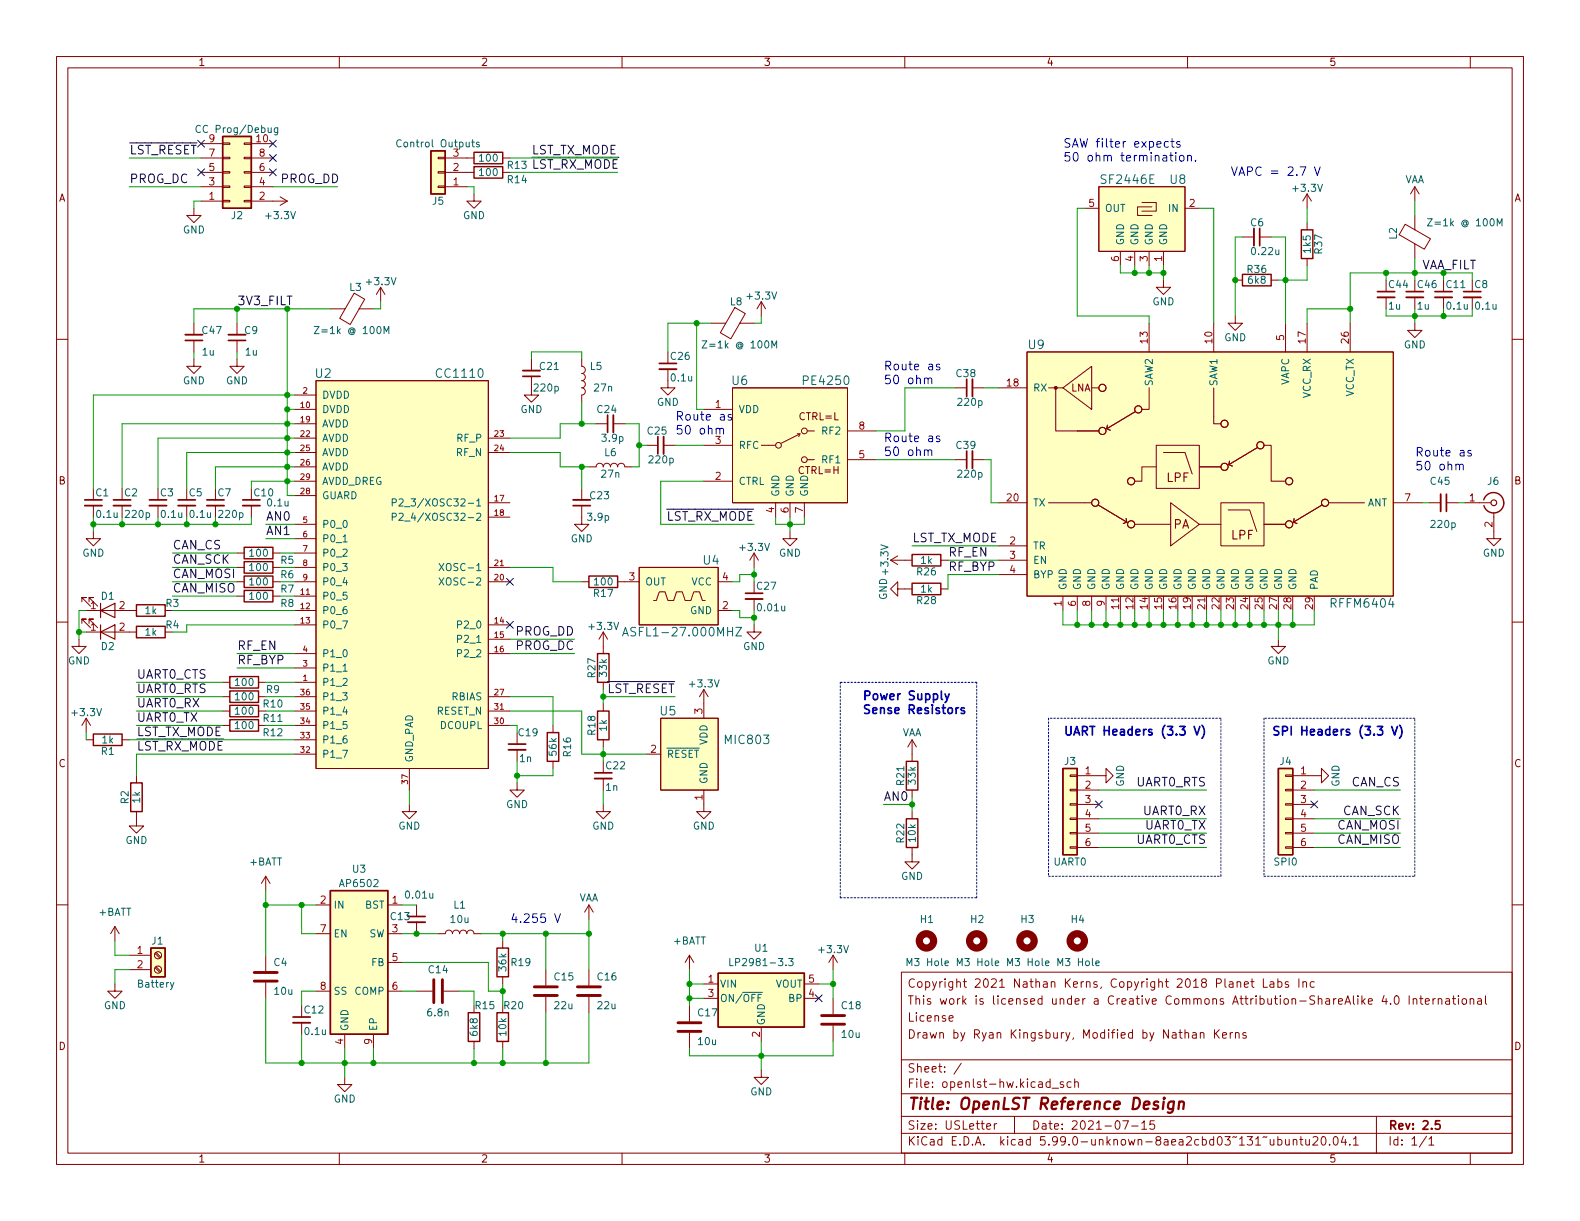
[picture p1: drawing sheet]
<svg xmlns="http://www.w3.org/2000/svg" width="279mm" height="216mm" viewBox="0 0 279 216" stroke-linecap="round" stroke-linejoin="round" font-family="sans-serif">
<defs><g id="words">
<text font-size="2.8" fill="#840000" x="160.4" y="196.2">Title: OpenLST Reference Design</text>
<g font-size="2.1" fill="#0f0f0f">
<text x="22.9" y="27.3">~{LST_RESET}</text>
<text x="94" y="29.8">~{LST_RX_MODE}</text>
<text x="94" y="27.3">LST_TX_MODE</text>
<text x="22.9" y="32.4">PROG_DC</text>
<text x="49.5" y="32.4">PROG_DD</text>
<text x="251.5" y="47.6">VAA_FILT</text>
<text x="41.9" y="54">3V3_FILT</text>
<text x="47" y="94.6">AN1</text>
<text x="47" y="92.1">AN0</text>
<text x="116" y="92.1">~{LST_RX_MODE}</text>
<text x="161.3" y="95.9">LST_TX_MODE</text>
<text x="30.5" y="99.7">CAN_SCK</text>
<text x="30.5" y="97.1">CAN_CS</text>
<text x="167.6" y="101">RF_BYP</text>
<text x="167.6" y="98.4">RF_EN</text>
<text x="30.5" y="102.2">CAN_MOSI</text>
<text x="30.5" y="104.8">CAN_MISO</text>
<text x="91.1" y="112.4">PROG_DD</text>
<text x="41.9" y="117.5">RF_BYP</text>
<text x="41.9" y="114.9">RF_EN</text>
<text x="91.1" y="114.9">PROG_DC</text>
<text x="24.1" y="122.5">UART0_RTS</text>
<text x="24.1" y="120">UART0_CTS</text>
<text x="24.1" y="125.1">UART0_RX</text>
<text x="24.1" y="130.2">LST_TX_MODE</text>
<text x="24.1" y="127.6">UART0_TX</text>
<text x="24.1" y="132.7">~{LST_RX_MODE}</text>
<text x="156.2" y="141.6">AN0</text>
<text x="200.9" y="139.1">UART0_RTS</text>
<text x="238.9" y="139.1">CAN_CS</text>
<text x="200.9" y="149.2">UART0_CTS</text>
<text x="202.2" y="144.1">UART0_RX</text>
<text x="202.4" y="146.7">UART0_TX</text>
<text x="236.4" y="149.2">CAN_MISO</text>
<text x="236.4" y="146.7">CAN_MOSI</text>
<text x="237.4" y="144.1">CAN_SCK</text>
</g>
<g font-size="2.1" fill="#0000c2">
<text x="188" y="26.1">SAW filter expects</text>
<text x="188" y="28.6">50 ohm termination.</text>
<text x="220.4" y="31.1">VAPC = 2.7 V</text>
<text x="156.2" y="65.5">Route as</text>
<text x="156.2" y="67.9">50 ohm</text>
<text x="119.4" y="76.8">50 ohm</text>
<text x="156.2" y="78.2">Route as</text>
<text x="156.2" y="80.6">50 ohm</text>
<text x="250.2" y="80.7">Route as</text>
<text x="250.2" y="83.2">50 ohm</text>
<text x="152.4" y="123.8">Power Supply</text>
<text x="152.4" y="126.2">Sense Resistors</text>
<text x="188" y="130">UART Headers (3.3 V)</text>
<text x="224.8" y="130">SPI Headers (3.3 V)</text>
<text x="90.2" y="163.2">4.255 V</text>
</g>
<g font-size="2.1" fill="#006464">
<text x="195" y="32.5">SF2446E</text>
<text x="206.9" y="32.5">U8</text>
<text x="181.9" y="61.7">U9</text>
<text x="55.8" y="66.8">U2</text>
<text x="77.4" y="66.8">CC1110</text>
<text x="129.5" y="68.1">U6</text>
<text x="142.3" y="68.1">PE4250</text>
<text x="124.4" y="99.8">U4</text>
<text x="235.6" y="107.4">RFFM6404</text>
<text x="111.4" y="112.5">ASFL1-27.000MHZ</text>
<text x="116.8" y="126.5">U5</text>
<text x="128.4" y="131.6">MIC803</text>
</g>
<g font-size="2.1" fill="#009600">
<text x="119.4" y="74.4">Route as</text>
<text x="105.5" y="122.5">~{LST_RESET}</text>
</g>
<g font-size="2.1" fill="#840000">
<text x="206.3" y="85.2">LPF</text>
<text x="207.4" y="93.5">PA</text>
<text x="217.7" y="95.4">LPF</text>
<text x="160.4" y="177.6">This work is licensed under a Creative Commons Attribution-ShareAlike 4.0 International</text>
<text x="160.4" y="174.6">Copyright 2021 Nathan Kerns, Copyright 2018 Planet Labs Inc</text>
<text x="160.4" y="183.6">Drawn by Ryan Kingsbury, Modified by Nathan Kerns</text>
<text x="160.4" y="180.6">License</text>
<text x="160.4" y="189.7">Sheet: /</text>
<text x="160.4" y="192.4">File: openlst-hw.kicad_sch</text>
<text x="160.4" y="202.5">KiCad E.D.A. kicad 5.99.0-unknown-8aea2cbd03~131~ubuntu20.04.1</text>
<text x="160.4" y="199.7">Size: USLetter</text>
<text x="182.4" y="199.7">Date: 2021-07-15</text>
<text x="245.4" y="199.7">Rev: 2.5</text>
<text x="245.4" y="202.5">Id: 1/1</text>
</g>
<g font-size="1.8" fill="#840000">
<text x="35" y="11.6">1</text>
<text x="85" y="11.6">2</text>
<text x="135" y="11.6">3</text>
<text x="185" y="11.6">4</text>
<text x="235" y="11.6">5</text>
<text x="10.3" y="35.6">A</text>
<text x="267.7" y="35.6">A</text>
<text x="189.3" y="69.2">LNA</text>
<text x="141.4" y="74.3">CTRL=L</text>
<text x="141.3" y="83.8">CTRL=H</text>
<text x="10.3" y="85.7">B</text>
<text x="267.7" y="85.7">B</text>
<text x="10.3" y="135.6">C</text>
<text x="267.7" y="135.6">C</text>
<text x="10.3" y="185.7">D</text>
<text x="267.7" y="185.7">D</text>
<text x="35" y="205.6">1</text>
<text x="85" y="205.6">2</text>
<text x="135" y="205.6">3</text>
<text x="185" y="205.6">4</text>
<text x="235" y="205.6">5</text>
</g>
<g font-size="1.8" fill="#006464">
<text x="35.4" y="23.5">CC Prog/Debug</text>
<text x="70.7" y="26">Control Outputs</text>
<text x="84.9" y="28.6">100</text>
<text x="89.8" y="29.8">R13</text>
<text x="84.9" y="31.1">100</text>
<text x="89.8" y="32.4">R14</text>
<text x="228.8" y="33.9">+3.3V</text>
<text x="248.3" y="32.4">VAA</text>
<text x="32.3" y="41.3">GND</text>
<text x="40.9" y="38.7">J2</text>
<text x="47.2" y="38.7">+3.3V</text>
<text x="76.5" y="36.2">J5</text>
<text x="81.9" y="38.7">GND</text>
<text x="195.3" y="37.5">OUT</text>
<text x="206.8" y="37.5">IN</text>
<text x="221.2" y="40">C6</text>
<text x="253.5" y="40">Z=1k @ 100M</text>
<text x="198.8" y="43.4" transform="rotate(-90 198.8 43.4)">GND</text>
<text x="201.3" y="43.4" transform="rotate(-90 201.3 43.4)">GND</text>
<text x="203.8" y="43.4" transform="rotate(-90 203.8 43.4)">GND</text>
<text x="206.4" y="43.4" transform="rotate(-90 206.4 43.4)">GND</text>
<text x="221.5" y="45.1">0.22u</text>
<text x="231.8" y="44.7" transform="rotate(-90 231.8 44.7)">1k5</text>
<text x="233.8" y="44.8" transform="rotate(-90 233.8 44.8)">R37</text>
<text x="247" y="42.3" transform="rotate(-90 247 42.3)">L2</text>
<text x="61.8" y="51.4">L3</text>
<text x="65" y="50.4">+3.3V</text>
<text x="129.1" y="54">L8</text>
<text x="132.3" y="53">+3.3V</text>
<text x="203.8" y="54">GND</text>
<text x="220.6" y="48.3">R36</text>
<text x="220.8" y="50.2">6k8</text>
<text x="245.7" y="50.9">C44</text>
<text x="250.7" y="50.9">C46</text>
<text x="255.8" y="50.9">C11</text>
<text x="260.8" y="50.9">C8</text>
<text x="35.8" y="59.1">C47</text>
<text x="43.3" y="59.1">C9</text>
<text x="56.6" y="59.1">Z=1k @ 100M</text>
<text x="245.6" y="54.7">1u</text>
<text x="250.7" y="54.7">1u</text>
<text x="255.9" y="54.7">0.1u</text>
<text x="261" y="54.7">0.1u</text>
<text x="35.8" y="62.9">1u</text>
<text x="43.4" y="62.9">1u</text>
<text x="95.5" y="65.4">C21</text>
<text x="104.4" y="65.4">L5</text>
<text x="118.7" y="63.6">C26</text>
<text x="125.2" y="61.6">Z=1k @ 100M</text>
<text x="216.5" y="60.3">GND</text>
<text x="248.2" y="61.6">GND</text>
<text x="32.3" y="67.9">GND</text>
<text x="39.9" y="67.9">GND</text>
<text x="56.9" y="70.5">DVDD</text>
<text x="94.6" y="69.2">220p</text>
<text x="105.2" y="69.2">27n</text>
<text x="116.1" y="71.8">GND</text>
<text x="118.8" y="67.4">0.1u</text>
<text x="169.2" y="66.7">C38</text>
<text x="169.5" y="71.8">220p</text>
<text x="182.6" y="69.2">RX</text>
<text x="203.8" y="68.4" transform="rotate(-90 203.8 68.4)">SAW2</text>
<text x="215.3" y="68.4" transform="rotate(-90 215.3 68.4)">SAW1</text>
<text x="228" y="68.2" transform="rotate(-90 228 68.2)">VAPC</text>
<text x="231.8" y="70.4" transform="rotate(-90 231.8 70.4)">VCC_RX</text>
<text x="239.4" y="70.2" transform="rotate(-90 239.4 70.2)">VCC_TX</text>
<text x="56.9" y="73">DVDD</text>
<text x="56.9" y="75.6">AVDD</text>
<text x="92" y="73">GND</text>
<text x="105.7" y="73">C24</text>
<text x="114.6" y="76.8">C25</text>
<text x="130.6" y="73">VDD</text>
<text x="145.5" y="76.8">RF2</text>
<text x="56.9" y="78.1">AVDD</text>
<text x="56.9" y="80.6">AVDD</text>
<text x="56.9" y="83.2">AVDD</text>
<text x="80.7" y="80.6">RF_N</text>
<text x="80.8" y="78.1">RF_P</text>
<text x="106.6" y="78.1">3.9p</text>
<text x="106.9" y="80.6">L6</text>
<text x="114.9" y="81.9">220p</text>
<text x="130.6" y="79.4">RFC</text>
<text x="145.5" y="81.9">RF1</text>
<text x="169.2" y="79.4">C39</text>
<text x="17" y="87.8">C1</text>
<text x="22" y="87.8">C2</text>
<text x="28.4" y="87.8">C3</text>
<text x="33.5" y="87.8">C5</text>
<text x="38.5" y="87.8">C7</text>
<text x="45" y="87.8">C10</text>
<text x="47.4" y="89.5">0.1u</text>
<text x="56.9" y="88.3">GUARD</text>
<text x="56.9" y="85.7">AVDD_DREG</text>
<text x="72.2" y="89.5">P2_3/XOSC32-1</text>
<text x="104.4" y="88.3">C23</text>
<text x="106.4" y="84.5">27n</text>
<text x="130.6" y="85.7">CTRL</text>
<text x="137.8" y="87.9" transform="rotate(-90 137.8 87.9)">GND</text>
<text x="140.3" y="87.9" transform="rotate(-90 140.3 87.9)">GND</text>
<text x="142.9" y="87.9" transform="rotate(-90 142.9 87.9)">GND</text>
<text x="169.5" y="84.5">220p</text>
<text x="182.6" y="89.5">TX</text>
<text x="241.7" y="89.5">ANT</text>
<text x="253" y="85.7">C45</text>
<text x="263.1" y="85.7">J6</text>
<text x="17.2" y="91.6">0.1u</text>
<text x="22.3" y="91.6">220p</text>
<text x="28.6" y="91.6">0.1u</text>
<text x="33.7" y="91.6">0.1u</text>
<text x="38.8" y="91.6">220p</text>
<text x="56.9" y="93.3">P0_0</text>
<text x="56.9" y="95.9">P0_1</text>
<text x="72.2" y="92.1">P2_4/XOSC32-2</text>
<text x="100.9" y="95.9">GND</text>
<text x="104" y="92.1">3.9p</text>
<text x="253.2" y="93.3">220p</text>
<text x="14.5" y="98.4">GND</text>
<text x="44.2" y="98.4">100</text>
<text x="44.2" y="101">100</text>
<text x="56.9" y="98.4">P0_2</text>
<text x="56.9" y="101">P0_3</text>
<text x="78.8" y="101">XOSC-1</text>
<text x="131" y="97.4">+3.3V</text>
<text x="137.7" y="98.4">GND</text>
<text x="162.2" y="101.7">R26</text>
<text x="162.8" y="99.7">1k</text>
<text x="182.6" y="97.2">TR</text>
<text x="182.6" y="99.7">EN</text>
<text x="262.2" y="98.4">GND</text>
<text x="17.9" y="106">D1</text>
<text x="29.3" y="107.3">R3</text>
<text x="44.2" y="103.5">100</text>
<text x="44.2" y="106">100</text>
<text x="49.7" y="104.8">R7</text>
<text x="49.7" y="107.3">R8</text>
<text x="56.9" y="106">P0_5</text>
<text x="56.9" y="103.5">P0_4</text>
<text x="78.8" y="103.5">XOSC-2</text>
<text x="105.1" y="105.5">R17</text>
<text x="105.2" y="103.5">100</text>
<text x="114" y="103.5">OUT</text>
<text x="122.3" y="103.5">VCC</text>
<text x="133.9" y="104.3">C27</text>
<text x="156.8" y="106.1" transform="rotate(-90 156.8 106.1)">GND +3.3V</text>
<text x="162.2" y="106.8">R28</text>
<text x="162.8" y="104.8">1k</text>
<text x="182.6" y="102.2">BYP</text>
<text x="188.6" y="104.4" transform="rotate(-90 188.6 104.4)">GND</text>
<text x="191.1" y="104.4" transform="rotate(-90 191.1 104.4)">GND</text>
<text x="193.7" y="104.4" transform="rotate(-90 193.7 104.4)">GND</text>
<text x="196.2" y="104.4" transform="rotate(-90 196.2 104.4)">GND</text>
<text x="198.8" y="104.4" transform="rotate(-90 198.8 104.4)">GND</text>
<text x="201.3" y="104.4" transform="rotate(-90 201.3 104.4)">GND</text>
<text x="203.8" y="104.4" transform="rotate(-90 203.8 104.4)">GND</text>
<text x="206.4" y="104.4" transform="rotate(-90 206.4 104.4)">GND</text>
<text x="208.9" y="104.4" transform="rotate(-90 208.9 104.4)">GND</text>
<text x="211.5" y="104.4" transform="rotate(-90 211.5 104.4)">GND</text>
<text x="214" y="104.4" transform="rotate(-90 214 104.4)">GND</text>
<text x="216.5" y="104.4" transform="rotate(-90 216.5 104.4)">GND</text>
<text x="219.1" y="104.4" transform="rotate(-90 219.1 104.4)">GND</text>
<text x="221.6" y="104.4" transform="rotate(-90 221.6 104.4)">GND</text>
<text x="224.2" y="104.4" transform="rotate(-90 224.2 104.4)">GND</text>
<text x="226.7" y="104.4" transform="rotate(-90 226.7 104.4)">GND</text>
<text x="229.2" y="104.4" transform="rotate(-90 229.2 104.4)">GND</text>
<text x="233" y="104.4" transform="rotate(-90 233 104.4)">PAD</text>
<text x="25.7" y="108.6">1k</text>
<text x="25.7" y="112.4">1k</text>
<text x="29.3" y="111.1">R4</text>
<text x="56.9" y="108.6">P0_6</text>
<text x="56.9" y="111.1">P0_7</text>
<text x="81.2" y="111.1">P2_0</text>
<text x="81.2" y="113.7">P2_1</text>
<text x="104.3" y="111.4">+3.3V</text>
<text x="122.1" y="108.6">GND</text>
<text x="134.1" y="108.1">0.01u</text>
<text x="12" y="117.5">GND</text>
<text x="17.9" y="114.9">D2</text>
<text x="56.9" y="118.7">P1_1</text>
<text x="56.9" y="116.2">P1_0</text>
<text x="81.2" y="116.2">P2_2</text>
<text x="105.3" y="119.7" transform="rotate(-90 105.3 119.7)">R27</text>
<text x="107.3" y="119.6" transform="rotate(-90 107.3 119.6)">33k</text>
<text x="131.4" y="114.9">GND</text>
<text x="224.1" y="117.5">GND</text>
<text x="41.7" y="123.8">100</text>
<text x="41.7" y="121.3">100</text>
<text x="46.6" y="125.1">R10</text>
<text x="47.1" y="122.6">R9</text>
<text x="56.9" y="121.3">P1_2</text>
<text x="56.9" y="123.8">P1_3</text>
<text x="79.8" y="123.8">RBIAS</text>
<text x="122.1" y="121.5">+3.3V</text>
<text x="12.9" y="126.6">+3.3V</text>
<text x="18.1" y="131.4">1k</text>
<text x="41.7" y="126.4">100</text>
<text x="41.7" y="128.9">100</text>
<text x="46.6" y="127.6">R11</text>
<text x="46.6" y="130.2">R12</text>
<text x="56.9" y="131.4">P1_6</text>
<text x="56.9" y="128.9">P1_5</text>
<text x="56.9" y="126.4">P1_4</text>
<text x="77.2" y="126.4">RESET_N</text>
<text x="77.9" y="128.9">DCOUPL</text>
<text x="105.3" y="129.9" transform="rotate(-90 105.3 129.9)">R18</text>
<text x="107.3" y="129.3" transform="rotate(-90 107.3 129.3)">1k</text>
<text x="125.1" y="131.7" transform="rotate(-90 125.1 131.7)">VDD</text>
<text x="159.4" y="130.2">VAA</text>
<text x="17.9" y="133.5">R1</text>
<text x="56.9" y="134">P1_7</text>
<text x="73" y="134.9" transform="rotate(-90 73 134.9)">GND_PAD</text>
<text x="91.9" y="134.7">1n</text>
<text x="98.4" y="133.6" transform="rotate(-90 98.4 133.6)">56k</text>
<text x="101" y="133.7" transform="rotate(-90 101 133.7)">R16</text>
<text x="107.2" y="136">C22</text>
<text x="117.9" y="134">~{RESET}</text>
<text x="188.2" y="135.3">J3</text>
<text x="226.3" y="135.3">J4</text>
<text x="22.7" y="142.1" transform="rotate(-90 22.7 142.1)">R2</text>
<text x="24.8" y="142" transform="rotate(-90 24.8 142)">1k</text>
<text x="89.5" y="142.9">GND</text>
<text x="107.2" y="139.8">1n</text>
<text x="125.1" y="138.7" transform="rotate(-90 125.1 138.7)">GND</text>
<text x="159.9" y="138.8" transform="rotate(-90 159.9 138.8)">R21</text>
<text x="161.9" y="138.6" transform="rotate(-90 161.9 138.6)">33k</text>
<text x="198.8" y="139.1" transform="rotate(-90 198.8 139.1)">GND</text>
<text x="236.9" y="139.1" transform="rotate(-90 236.9 139.1)">GND</text>
<text x="22.2" y="149.2">GND</text>
<text x="70.4" y="146.7">GND</text>
<text x="104.7" y="146.7">GND</text>
<text x="122.5" y="146.7">GND</text>
<text x="159.9" y="148.9" transform="rotate(-90 159.9 148.9)">R22</text>
<text x="161.9" y="148.8" transform="rotate(-90 161.9 148.8)">10k</text>
<text x="44.1" y="153">+BATT</text>
<text x="62.4" y="154.3">U3</text>
<text x="159.3" y="155.6">GND</text>
<text x="186.3" y="153">UART0</text>
<text x="225.4" y="153">SPI0</text>
<text x="17.4" y="161.9">+BATT</text>
<text x="58.9" y="160.7">IN</text>
<text x="60.3" y="156.8">AP6502</text>
<text x="64.5" y="160.7">BST</text>
<text x="71.9" y="158.9">0.01u</text>
<text x="80.2" y="160.7">L1</text>
<text x="102.3" y="159.4">VAA</text>
<text x="26.9" y="167">J1</text>
<text x="58.9" y="165.7">EN</text>
<text x="65.2" y="165.7">SW</text>
<text x="69.1" y="162.7">C13</text>
<text x="79.8" y="163.2">10u</text>
<text x="119" y="167">+BATT</text>
<text x="162.8" y="163.2">H1</text>
<text x="171.7" y="163.2">H2</text>
<text x="180.6" y="163.2">H3</text>
<text x="189.4" y="163.2">H4</text>
<text x="48.4" y="170.8">C4</text>
<text x="65.7" y="170.8">FB</text>
<text x="75.8" y="172.1">C14</text>
<text x="89.5" y="171.7" transform="rotate(-90 89.5 171.7)">36k</text>
<text x="90.5" y="170.8">R19</text>
<text x="98.1" y="173.4">C15</text>
<text x="105.7" y="173.4">C16</text>
<text x="130" y="170.8">LP2981-3.3</text>
<text x="133.5" y="168.3">U1</text>
<text x="145" y="168.5">+3.3V</text>
<text x="160.6" y="170.8">M3 Hole</text>
<text x="169.5" y="170.8">M3 Hole</text>
<text x="178.4" y="170.8">M3 Hole</text>
<text x="187.3" y="170.8">M3 Hole</text>
<text x="18.4" y="178.4">GND</text>
<text x="24.5" y="174.6">Battery</text>
<text x="48.6" y="175.9">10u</text>
<text x="53.9" y="179.2">C12</text>
<text x="58.9" y="175.9">SS</text>
<text x="62.8" y="175.9">COMP</text>
<text x="75.7" y="179.7">6.8n</text>
<text x="84.1" y="178.4">R15</text>
<text x="89.2" y="178.4">R20</text>
<text x="98.1" y="178.4">22u</text>
<text x="105.7" y="178.4">22u</text>
<text x="123.5" y="179.7">C17</text>
<text x="127.3" y="174.6">VIN</text>
<text x="127.3" y="177.2">ON/~{OFF}</text>
<text x="137.1" y="174.6">VOUT</text>
<text x="139.5" y="177.2">BP</text>
<text x="148.9" y="178.4">C18</text>
<text x="54" y="183">0.1u</text>
<text x="61.6" y="182.4" transform="rotate(-90 61.6 182.4)">GND</text>
<text x="66.7" y="182.4" transform="rotate(-90 66.7 182.4)">EP</text>
<text x="84.5" y="183.1" transform="rotate(-90 84.5 183.1)">6k8</text>
<text x="89.5" y="183.1" transform="rotate(-90 89.5 183.1)">10k</text>
<text x="123.5" y="184.8">10u</text>
<text x="135.3" y="181.4" transform="rotate(-90 135.3 181.4)">GND</text>
<text x="148.9" y="183.5">10u</text>
<text x="59" y="194.9">GND</text>
<text x="132.7" y="193.7">GND</text>
</g>
<g font-size="1.8" fill="#a90000">
<text x="37" y="27.7">7</text>
<text x="37" y="25.1">9</text>
<text x="45.4" y="25.1">10</text>
<text x="45.9" y="27.7">8</text>
<text x="80.2" y="27.7">3</text>
<text x="37" y="35.3">1</text>
<text x="37" y="32.8">3</text>
<text x="37" y="30.2">5</text>
<text x="45.9" y="35.3">2</text>
<text x="45.9" y="32.8">4</text>
<text x="45.9" y="30.2">6</text>
<text x="80.2" y="32.8">1</text>
<text x="80.2" y="30.2">2</text>
<text x="192.5" y="36.6">5</text>
<text x="210.3" y="36.6">2</text>
<text x="197.9" y="46.2" transform="rotate(-90 197.9 46.2)">6</text>
<text x="200.4" y="46.2" transform="rotate(-90 200.4 46.2)">4</text>
<text x="202.9" y="46.2" transform="rotate(-90 202.9 46.2)">3</text>
<text x="205.5" y="46.2" transform="rotate(-90 205.5 46.2)">1</text>
<text x="202.9" y="60.7" transform="rotate(-90 202.9 60.7)">13</text>
<text x="214.4" y="60.7" transform="rotate(-90 214.4 60.7)">10</text>
<text x="227.1" y="60.2" transform="rotate(-90 227.1 60.2)">5</text>
<text x="230.9" y="60.7" transform="rotate(-90 230.9 60.7)">17</text>
<text x="238.5" y="60.7" transform="rotate(-90 238.5 60.7)">26</text>
<text x="178.1" y="68.3">18</text>
<text x="126.5" y="72.1">1</text>
<text x="151.9" y="75.9">8</text>
<text x="126.5" y="78.5">3</text>
<text x="151.9" y="81">5</text>
<text x="126.5" y="84.8">2</text>
<text x="178.1" y="88.6">20</text>
<text x="248.4" y="88.6">7</text>
<text x="259.9" y="88.6">1</text>
<text x="136.9" y="90.7" transform="rotate(-90 136.9 90.7)">4</text>
<text x="139.4" y="90.7" transform="rotate(-90 139.4 90.7)">6</text>
<text x="142" y="90.7" transform="rotate(-90 142 90.7)">7</text>
<text x="263.9" y="93.2" transform="rotate(-90 263.9 93.2)">2</text>
<text x="178.6" y="96.3">2</text>
<text x="178.6" y="98.8">3</text>
<text x="178.6" y="101.3">4</text>
<text x="16" y="107.7">1</text>
<text x="21.1" y="107.7">2</text>
<text x="111.3" y="102.6">3</text>
<text x="127.8" y="107.7">2</text>
<text x="127.8" y="102.6">4</text>
<text x="187.7" y="107.2" transform="rotate(-90 187.7 107.2)">1</text>
<text x="190.2" y="107.2" transform="rotate(-90 190.2 107.2)">6</text>
<text x="192.8" y="107.2" transform="rotate(-90 192.8 107.2)">8</text>
<text x="195.3" y="107.2" transform="rotate(-90 195.3 107.2)">9</text>
<text x="197.9" y="107.7" transform="rotate(-90 197.9 107.7)">11</text>
<text x="200.4" y="107.7" transform="rotate(-90 200.4 107.7)">12</text>
<text x="202.9" y="107.7" transform="rotate(-90 202.9 107.7)">14</text>
<text x="205.5" y="107.7" transform="rotate(-90 205.5 107.7)">15</text>
<text x="208" y="107.7" transform="rotate(-90 208 107.7)">16</text>
<text x="210.6" y="107.7" transform="rotate(-90 210.6 107.7)">19</text>
<text x="213.1" y="107.7" transform="rotate(-90 213.1 107.7)">21</text>
<text x="215.6" y="107.7" transform="rotate(-90 215.6 107.7)">22</text>
<text x="218.2" y="107.7" transform="rotate(-90 218.2 107.7)">23</text>
<text x="220.7" y="107.7" transform="rotate(-90 220.7 107.7)">24</text>
<text x="223.3" y="107.7" transform="rotate(-90 223.3 107.7)">25</text>
<text x="225.8" y="107.7" transform="rotate(-90 225.8 107.7)">27</text>
<text x="228.3" y="107.7" transform="rotate(-90 228.3 107.7)">28</text>
<text x="232.2" y="107.7" transform="rotate(-90 232.2 107.7)">29</text>
<text x="16" y="111.5">1</text>
<text x="21.1" y="111.5">2</text>
<text x="124.2" y="126.2" transform="rotate(-90 124.2 126.2)">3</text>
<text x="115.1" y="133.1">2</text>
<text x="191.9" y="136.9">1</text>
<text x="230" y="136.9">1</text>
<text x="124.2" y="141.5" transform="rotate(-90 124.2 141.5)">1</text>
<text x="191.9" y="139.4">2</text>
<text x="191.9" y="142">3</text>
<text x="230" y="139.4">2</text>
<text x="230" y="142">3</text>
<text x="191.9" y="144.5">4</text>
<text x="191.9" y="147.1">5</text>
<text x="191.9" y="149.6">6</text>
<text x="230" y="144.5">4</text>
<text x="230" y="147.1">5</text>
<text x="230" y="149.6">6</text>
<text x="56.7" y="159.8">2</text>
<text x="69.4" y="159.8">1</text>
<text x="56.7" y="164.8">7</text>
<text x="69.4" y="164.8">3</text>
<text x="24.3" y="168.7">1</text>
<text x="24.3" y="171.2">2</text>
<text x="69.4" y="169.9">5</text>
<text x="125.2" y="173.7">1</text>
<text x="143" y="173.7">5</text>
<text x="56.7" y="175">8</text>
<text x="69.4" y="175">6</text>
<text x="125.2" y="176.3">3</text>
<text x="143" y="176.3">4</text>
<text x="60.7" y="184.6" transform="rotate(-90 60.7 184.6)">4</text>
<text x="65.8" y="184.6" transform="rotate(-90 65.8 184.6)">9</text>
<text x="134.4" y="183.4" transform="rotate(-90 134.4 183.4)">2</text>
</g>
<g font-size="1.8" fill="#009600">
<text x="49.7" y="99.7">R5</text>
<text x="49.7" y="102.2">R6</text>
<text x="91.7" y="130.2">C19</text>
</g>
<g font-size="1.4" fill="#a90000">
<text x="53.6" y="69.6">2</text>
<text x="53.2" y="72.1">10</text>
<text x="53.2" y="74.7">19</text>
<text x="53.2" y="77.2">22</text>
<text x="87.5" y="77.2">23</text>
<text x="53.2" y="79.8">25</text>
<text x="53.2" y="82.3">26</text>
<text x="87.5" y="79.8">24</text>
<text x="53.2" y="87.4">28</text>
<text x="53.2" y="84.8">29</text>
<text x="87.5" y="88.6">17</text>
<text x="53.6" y="92.5">5</text>
<text x="53.6" y="95">6</text>
<text x="87.5" y="91.2">18</text>
<text x="53.6" y="97.5">7</text>
<text x="53.6" y="100.1">8</text>
<text x="87.5" y="100.1">21</text>
<text x="53.2" y="105.2">11</text>
<text x="53.2" y="107.7">12</text>
<text x="53.6" y="102.6">9</text>
<text x="87.5" y="102.6">20</text>
<text x="53.2" y="110.2">13</text>
<text x="87.5" y="110.2">14</text>
<text x="87.5" y="112.8">15</text>
<text x="53.6" y="117.9">3</text>
<text x="53.6" y="115.3">4</text>
<text x="87.5" y="115.3">16</text>
<text x="53.2" y="125.5">35</text>
<text x="53.2" y="122.9">36</text>
<text x="53.6" y="120.4">1</text>
<text x="87.5" y="122.9">27</text>
<text x="87.5" y="125.5">31</text>
<text x="53.2" y="130.6">33</text>
<text x="53.2" y="128">34</text>
<text x="87.5" y="128">30</text>
<text x="53.2" y="133.1">32</text>
<text x="72.1" y="138.6" transform="rotate(-90 72.1 138.6)">37</text>
</g>
</g></defs>
<g fill="none" stroke="#840000" stroke-width=".18">
<path d="M10 10h259.4v195.9h-259.4zM12 12h255.4v191.9h-255.4zM60 10v2M110 10v2M160 10v2M210 10v2M260 10v2M34.3 36.8v1.3h1.3l-1.3 1.3-1.3-1.3h1.3M35.6 35.6h3.8M35.6 25.4h3.8M35.6 33h3.8M35.6 30.5h3.8"/>
<path d="M35.6 27.9h3.8M39.4 25.3h1.2v.2h-1.2zM39.4 27.8h1.2v.3h-1.2zM39.4 30.4h1.2v.2h-1.2zM39.4 32.9h1.2v.2h-1.2zM39.4 35.4h1.2v.3h-1.2zM43.2 25.3h1.2v.2h-1.2zM43.2 27.8h1.2v.3h-1.2zM43.2 30.4h1.2v.2h-1.2zM43.2 32.9h1.2v.2h-1.2zM43.2 35.4h1.2v.3h-1.2zM44.4 35.6h6.4"/>
<path d="M44.4 25.4h3.9M44.4 33h3.9M44.4 30.5h3.9M44.4 27.9h3.9M49.5 34.8l1.3 .8M50.8 35.6l-1.3 .7M77.5 27.8h1.2v.3h-1.2zM77.5 30.4h1.2v.2h-1.2zM77.5 32.9h1.2v.2h-1.2zM78.7 33h3.8M78.7 30.5h5.1M78.7 27.9h5.1"/>
<path d="M83.8 34.3v1.3h1.3l-1.3 1.2-1.3-1.2h1.3M88.9 30.5h1.3M88.9 27.9h1.3M191.8 36.8h2.5M194.3 33h15.2v11.5h-15.2zM201.9 35.8h2.6v1.5h-2.6M203.7 36.6h-2.5v1.5h2.5M209.5 36.8h2.6M231.1 34.3v2.5M231.1 39.4v1.2M231.1 34.3l-.7 1.3M231.1 34.3l.8 1.3"/>
<path d="M248.5 39.6l4.5 2.6-1.1 1.9-4.5-2.6zM250.2 33v2.6M250.2 38.1v2.5M250.2 33l-.8 1.3M250.2 33l.8 1.3M10 60h2M34.3 57.2v2M41.9 57.2v2M58.4 54.6h2.6M62.6 51.8l1.9 1.1-2.6 4.5-1.8-1.1zM63.5 54.6h2.5M67.3 50.8l-.8 1.3"/>
<path d="M67.3 50.8v2.5M67.3 50.8l.8 1.3M125.7 57.2h2.6M129.9 54.4l1.9 1-2.6 4.5-1.8-1.1zM130.8 57.2h2.5M134.6 53.3l-.7 1.3M134.6 53.3v2.6M134.6 53.3l.8 1.3M198.1 44.5v2.5M200.7 44.5v2.5M203.2 44.5v2.5M203.2 57.2v5"/>
<path d="M205.7 49.5v1.3h1.3l-1.3 1.3-1.2-1.3h1.2M205.7 44.5v2.5M214.6 57.2v5M218.4 55.9v1.3h1.3l-1.3 1.2-1.2-1.2h1.2M218.4 49.5h1.3M219.7 41.9h2M222.8 41.9h2M224.8 49.5h1.3M227.3 57.2v5M231.1 45.7v1.3M231.1 57.2v5M238.8 57.2v5"/>
<path d="M245.1 49.5v2.1M245.1 52.6v2M250.2 57.2v1.2h1.3l-1.3 1.3-1.3-1.3h1.3M250.2 43.1v2.6M250.2 49.5v2.1M250.2 52.6v2M255.3 49.5v2.1M255.3 52.6v2M260.3 52.6v2M267.4 60h2M34.3 63.5v1.3h1.3l-1.3 1.2-1.3-1.2h1.3M34.3 60.2v2"/>
<path d="M41.9 63.5v1.3h1.3l-1.3 1.2-1.3-1.2h1.3M41.9 60.2v2M52.1 72.4h3.8M52.1 74.9h3.8M52.1 69.9h3.8M52.1 77.5h3.8M55.9 67.3h30.5v68.6h-30.5zM86.4 77.5h3.8M94 66.5v3.4h1.2l-1.2 1.2-1.3-1.2h1.3M94 63.5v2M102.9 63.5v1.3a.64 .64 0 0 1 .6 .6 .64 .64 0 0 1-.6 .6 .64 .64 0 0 1 .6 .7 .64 .64 0 0 1-.6 .6 .64 .64 0 0 1 .6 .6 .64 .64 0 0 1-.6 .7 .64 .64 0 0 1 .6 .6 .64 .64 0 0 1-.6 .7v1.2M105.4 74.9h2"/>
<path d="M108.5 74.9h2M114.3 78.7h2M117.3 78.7h2.1M118.1 65.3v3.3h1.3l-1.3 1.3-1.3-1.3h1.3M118.1 62.2v2.1M124.5 72.4h5M124.5 78.7h5M129.5 68.6h20.4v20.3h-20.4zM134.6 78.7h2.6M141 76.7h.4M141.2 77.2l.3-.5-3.3 1.7M142.7 76.2h1.3"/>
<path d="M149.9 76.2h5M168.9 68.6h2M172 68.6h2M176.5 68.6h5.1M181.6 62.2h64.8v43.2h-64.8zM185.4 68.6h2.6M186.7 68.6v7.6h7.6M188 68.6l5-3.8v7.6zM193 68.6h1.3M195.7 75.8l.6 .3M200.8 72.8l-5.1 3 .1-.6M203.2 68.6v3.8h-1.3"/>
<path d="M204.5 78.7h7.6v7.7h-7.6zM214.6 68.6v6.3h1.3M222.4 79.1l-5.1 3.1 .1-.7M223.5 78.7h1.3v6.4h2.5M16.5 94v1.3h1.3l-1.3 1.2-1.3-1.2h1.3M16.5 89.4v2M21.6 89.4v2M27.9 89.4v2M33 89.4v2M38.1 89.4v2M41.9 97.8h1.3M44.4 86.4v2"/>
<path d="M44.4 89.4v2M48.3 97.8h1.2M52.1 97.8h3.8M52.1 80h3.8M52.1 82.6h3.8M52.1 87.6h3.8M52.1 85.1h3.8M52.1 92.7h3.8M52.1 95.3h3.8M86.4 88.9h3.8M86.4 91.4h3.8M86.4 80h3.8"/>
<path d="M102.9 89.4v3.3h1.2l-1.2 1.3-1.3-1.3h1.3M102.9 86.4v2M104.1 82.6l1.3-.1a.64 .64 0 0 1 .6-.6 .64 .64 0 0 1 .7 .6 .64 .64 0 0 1 .6-.6 .64 .64 0 0 1 .6 .6 .64 .64 0 0 1 .7-.6 .64 .64 0 0 1 .6 .6 .64 .64 0 0 1 .7-.6 .64 .64 0 0 1 .6 .6l1.3 .1M124.5 85.1h5M133.3 97.8v2.5M133.3 97.8l-.7 1.3M133.3 97.8l.8 1.3M137.2 88.9v2.5M139.7 94v1.3h1.3l-1.3 1.2-1.3-1.2h1.3M139.7 88.9v2.5M142.2 88.9v2.5M142.7 81.3h1.3"/>
<path d="M149.9 81.3h5M157.5 99.1h3.8M157.5 99.1l1.2 .7M158.7 98.3l-1.2 .8M166.4 99.1h1.2M168.9 81.3h2M172 81.3h2M176.5 88.9h5.1M176.5 96.5h5.1M176.5 99.1h5.1M185.4 88.9h7.6M194.2 89.3l5.1 3-.2-.6"/>
<path d="M199.3 92.3l-.7 .3M200.7 92.7h6.3M204.5 82.6h-2.6v2.5h-1.2M205.7 80h3.8l1.3 3.8M207 88.9l5.1 3.8-5.1 3.8zM212.1 82.6h3.8M212.1 92.7h3.8M215.9 88.9h7.6v7.6h-7.6zM217.2 90.2h3.8l1.2 3.8M217.3 82.2l.6 .2M223.5 92.7h3.8M228.7 92.3l.7 .3"/>
<path d="M233.8 89.3l-5.1 3 .2-.6M234.9 88.9h6.4M246.4 88.9h5.1M252.7 88.9h2.1M255.8 88.9h2M259.1 88.9h4.6M264.2 90.7v4.6h1.2l-1.2 1.2-1.3-1.2h1.3M10 110h2M14 113v1.3h-1.3l1.3 1.3 1.2-1.3h-1.2M14.5 110.2v-.7h.7h-.7l1.5 1.5M14.5 106.4v-.7h.7h-.7l1.5 1.5M15.2 111.8h8.9"/>
<path d="M15.2 108h8.9M15.7 110.2v-.7h.8h-.8l1.6 1.5M15.7 106.4v-.7h.8h-.8l1.6 1.5M29.2 111.8h1.3M41.9 102.9h1.3M41.9 105.4h1.3M41.9 100.3h1.3M48.3 102.9h1.2M48.3 105.4h1.2M48.3 100.3h1.2M52.1 108h3.8M52.1 102.9h3.8"/>
<path d="M52.1 105.4h3.8M52.1 100.3h3.8M52.1 110.5h3.8M52.1 115.6h3.8M52.1 118.1h3.8M86.4 102.9h3.8M86.4 100.3h3.8M86.4 110.5h3.8M86.4 113h3.8M86.4 115.6h3.8M102.9 102.9h1.2M106.7 111.8v3.8"/>
<path d="M106.7 111.8l-.8 1.2M106.7 111.8l.7 1.2M109.2 102.9h3.8M113 100.3h14v10.2h-14zM115.6 106.2h.5l.5-1.6h1l.5 1.6h1l.5-1.6h1l.6 1.6h1l.5-1.6h1l.5 1.6h.5M127 108h2.5M127 102.9h2.5M133.3 110.5v1.3h1.3l-1.3 1.2-1.2-1.2h1.2M133.3 102.9v2M133.3 105.9v2.1M158.7 104.1v-1.2l-1.2 1.2 1.2 1.3v-1.3h2.6M166.4 104.1h1.2"/>
<path d="M176.5 101.6h5.1M188 105.4v2.6M190.5 105.4v2.6M193 105.4v2.6M195.6 105.4v2.6M198.1 105.4v2.6M213.4 105.4v2.6M226.1 113v1.3h1.2l-1.2 1.3-1.3-1.3h1.3M267.4 110h2M15.2 130.8h1.3M15.2 127l-.7 1.3M15.2 127v2.5"/>
<path d="M15.2 127l.8 1.3M21.6 130.8h1.3M24.1 137.2v1.2M39.4 125.7h1.2M39.4 128.3h1.2M39.4 123.2h1.2M39.4 120.7h1.2M45.7 125.7h1.3M45.7 128.3h1.3M45.7 123.2h1.3M45.7 120.7h1.3M52.1 130.8h3.8"/>
<path d="M52.1 125.7h3.8M52.1 128.3h3.8M52.1 123.2h3.8M52.1 133.4h3.8M52.1 120.7h3.8M72.4 135.9v3.8M86.4 125.7h3.8M86.4 128.3h3.8M86.4 123.2h3.8M91.4 138.4v1.3h1.3l-1.3 1.3-1.2-1.3h1.2M91.4 129.5v2.1M91.4 132.6v2"/>
<path d="M97.8 128.3v1.2M97.8 134.6v1.3M106.7 124.5v1.2M106.7 130.8v1.3M106.7 134.6v2.1M106.7 137.7v2M114.3 133.4h2.5M116.8 127h10.2v12.7h-10.2zM124.5 139.7v3.8h1.2l-1.2 1.3-1.3-1.3h1.3M124.5 121.9v5.1M124.5 121.9l-.8 1.3M124.5 121.9l.7 1.3"/>
<path d="M161.3 130.8v3.8M161.3 139.7v1.3M161.3 130.8l-.8 1.3M161.3 130.8l.8 1.3M189.2 139.6h1.3v.2h-1.3zM189.2 137h1.3v.3h-1.3zM190.5 137.2h5.1v-1.3l1.2 1.3-1.2 1.2v-1.2M190.5 139.7h3.8M227.3 139.6h1.3v.2h-1.3zM227.3 137h1.3v.3h-1.3zM228.6 137.2h5.1v-1.3l1.2 1.3-1.2 1.2v-1.2M228.6 139.7h3.8"/>
<path d="M10 160h2M24.1 143.5v2.6h-1.2l1.2 1.2 1.3-1.2h-1.3M47 154.9v2.6M47 154.9l-.8 1.3M47 154.9l.8 1.3M72.4 142.2v1.3h1.3l-1.3 1.3-1.3-1.3h1.3M106.7 142.2v1.3h1.2l-1.2 1.3-1.3-1.3h1.3M161.3 149.9v2.5h1.3l-1.3 1.3-1.3-1.3h1.3M161.3 143.5v1.3M189.2 149.7h1.3v.3h-1.3zM189.2 147.2h1.3v.2h-1.3zM189.2 144.7h1.3v.2h-1.3z"/>
<path d="M189.2 142.1h1.3v.3h-1.3zM190.5 142.2h3.8M190.5 144.8h3.8M190.5 147.3h3.8M190.5 149.9h3.8M227.3 149.7h1.3v.3h-1.3zM227.3 147.2h1.3v.2h-1.3zM227.3 144.7h1.3v.2h-1.3zM227.3 142.1h1.3v.3h-1.3zM228.6 142.2h3.8M228.6 144.8h3.8M228.6 147.3h3.8"/>
<path d="M228.6 149.9h3.8M267.4 160h2M20.3 174v1.3h1.3l-1.3 1.2-1.3-1.2h1.3M20.3 163.8l-.7 1.3M20.3 163.8v2.6M20.3 163.8l.8 1.3M22.9 168.9h3.8M22.9 171.5h3.8M27.4 171.1l.9 .9M27.4 168.6l.9 .8M27.6 170.9l.8 .9M27.6 168.4l.8 .8"/>
<path d="M47 168.9v2.8M47 173.7v2.8M53.3 177.8v2M55.9 165.1h2.5M55.9 175.3h2.5M55.9 160h2.5M68.6 165.1h2.5M68.6 175.3h2.5M68.6 160h2.5M68.6 170.2h2.5M73.7 160v2.1M73.7 163.1v2"/>
<path d="M73.7 175.3h2.8M77.5 165.1h1.2a.64 .64 0 0 1 .7-.6 .64 .64 0 0 1 .6 .6 .64 .64 0 0 1 .6-.6 .64 .64 0 0 1 .7 .6 .64 .64 0 0 1 .6-.6 .64 .64 0 0 1 .6 .6 .64 .64 0 0 1 .7-.6 .64 .64 0 0 1 .6 .6h1.3M78.5 175.3h2.8M88.9 166.4v1.2M88.9 172.7v1.3M96.5 171.5v2.7M96.5 176.3v2.8M104.1 160l-.7 1.3M104.1 160v2.6M104.1 171.5v2.7M104.1 176.3v2.8M104.1 160l.8 1.3"/>
<path d="M121.9 168.9v2.6M121.9 177.8v2.8M121.9 168.9l-.7 1.3M121.9 168.9l.8 1.3M124.5 174h2.5M124.5 176.5h2.5M142.2 174h2.6M142.2 176.5h2.6M147.3 168.9l-.7 1.3M147.3 168.9v2.6M147.3 176.5v2.8M147.3 168.9l.8 1.3"/>
<path d="M159.4 171.9h108v32h-108zM218.8 173.7l.2-.1h.3l.1 1M220 174.1l.8-.2-.1-.3h-.4l-.3 .2 .1 .7h.6M221.2 173.6h.6M221.4 173.1v1.3l.4 .2M223.4 173.1v1.5h.7M224.6 173.6h.6l.1 1M225.3 173.9l-.5 .1a.29 .29 0 0 0-.3 .3 .29 .29 0 0 0 .3 .3l.5-.1M226 173.6h.4l.3 .3v.4l-.2 .2h-.5M226 173.1v1.5M227.8 173.6h-.3l-.2 .2v.2l.5 .2v.3h-.5M229.7 173.1v1.5"/>
<path d="M230.4 173.7l.2-.1h.4v1M230.4 173.6v1M232.4 173.6h-.4l-.3 .3v.4l.1 .2h.6M244.8 176l-.4 1.1h.9M245.1 176.6v1M245.9 177.4v.2M246.7 176.2l.2-.1a.81 .81 0 0 1 .6 .6 .81 .81 0 0 1-.3 .8l-.2 .1a.81 .81 0 0 1-.3-1.4zM249.2 176.1v1.5M249.9 176.7l.2-.1h.4v1M249.9 176.6v1M251 176.6h.6M251.3 176.1v1.3l.3 .2"/>
<path d="M252 177.1l.8-.2-.1-.3h-.4l-.3 .2 .1 .7h.6M253.4 176.6v1M253.8 176.6h-.3l-.1 .3M254.3 176.7l.2-.1h.4l.1 1M254.3 176.6v1M255.7 176.6h.6v1M256.3 176.9l-.5 .1a.29 .29 0 0 0-.2 .3 .29 .29 0 0 0 .2 .3l.5-.1M256.8 176.6h.6M257 176.1v1.3l.4 .2M257.9 176.1v.1M257.9 176.6v1M258.7 176.6h.3l.3 .3v.4l-.3 .3-.3-.1-.2-.2v-.4z"/>
<path d="M260 176.7l.2-.1h.3l.1 1M260 176.6v1M261.3 176.6h.6l.1 1M262 176.9l-.5 .1a.29 .29 0 0 0-.2 .3 .29 .29 0 0 0 .2 .3l.5-.1M262.7 176.1v1.3l.2 .2M53.3 180.8v2.1M61 190.5v1.3h1.2l-1.2 1.2-1.3-1.2h1.3M61 182.9v2.5M66 182.9v2.5M83.8 184.2v1.2M88.9 184.2v1.2M121.9 182.6v2.8"/>
<path d="M134.6 189.2v1.3h1.3l-1.3 1.3-1.3-1.3h1.3M134.6 181.6v2.6M147.3 181.4v2.8M159.4 197.4h108M159.4 193.4h108M159.4 187.4h108M167.8 180.1l.7-.2v-.3h-.5l-.2 .2 .1 .7h.6M170 188l-1.3 1.9M174.5 199.2l.7-.2-.1-.3h-.4l-.2 .2v.7h.6M175.8 198.7v1M176.3 198.7h-.3l-.2 .3M179.4 197.4v3"/>
<path d="M185.7 191.4l-.4-.1-.3 .3v.4l.1 .2h.6M185.7 190.8v1.5M186 192.4h1.2M188 191.4l-.3-.1-.2 .2v.2l.5 .2v.3h-.5M189.4 191.4l-.4-.1-.3 .3v.4l.1 .2h.6M190 191.4l.3-.1 .3 .1 .1 .9M190 190.8v1.5M198.5 198.2h1l-.6 1.5M200.1 199.1h1.2M201.9 198.6l.4-.4v1.5M201.9 199.7h.9M204.1 198.2h-.7l-.1 .7 .2-.2 .5 .1 .2 .2-.1 .5-.2 .2-.6-.2"/>
<path d="M210.9 182.6h.6v1M211.5 182.9l-.5 .1a.29 .29 0 0 0-.2 .3 .29 .29 0 0 0 .2 .3l.5-.1M212.3 182.7l.2-.1h.3l.1 1M212.3 182.6v1M214.8 182.1v1.5M215 182.7l.6 .9M215.6 182.1l-.8 .8M216.2 183.1l.7-.2-.1-.3h-.4l-.2 .2 .1 .7h.5M217.5 182.6v1M218 182.6h-.3l-.2 .3M218.5 182.7l.2-.1h.3l.1 1M218.5 182.6v1"/>
<path d="M220.3 182.6h-.3l-.2 .2v.2l.5 .2v.3h-.5M243.4 197.4v6.5M60 203.9v2M110 203.9v2M159.4 200.4h108M160 203.9v2M210 203.9v2M226 201.5h.4l.3 .3v.4l-.2 .2h-.5M227.3 201.5l.1 .9 .4 .1 .2-.2M228 201.5v1M228.7 201.6l.2-.1h.4v1M228.7 201.5v1"/>
<path d="M229.8 201.5h.6M230 201v1.3l.4 .2M230.9 201.5l.1 .9 .3 .1 .2-.2M231.5 201.5v1M232.2 201.1l.6-.1 .2 .1v.3l-.9 1.1h.9M233.8 201.1l.2-.1a.81 .81 0 0 1 .6 .6 .81 .81 0 0 1-.3 .8l-.2 .1a.81 .81 0 0 1-.3-1.4zM235.1 202.3v.2M236 201h.1a.81 .81 0 0 1 .6 .6 .81 .81 0 0 1-.3 .8l-.1 .1a.81 .81 0 0 1-.6-.6 .81 .81 0 0 1 .3-.9zM237.5 200.9l-.3 1.1h.9M237.9 201.5v1M238.7 202.3v.2M239.3 201.4l.5-.4v1.5"/>
<path d="M239.3 202.5h.9M252.3 200.9l-1.3 1.9M252.7 201.4l.4-.4v1.5M252.7 202.5h.8M260 203.9v2"/>
<circle cx="137.7" cy="78.7" r=".51"/>
<circle cx="142.2" cy="76.2" r=".51"/>
<circle cx="194.9" cy="68.6" r=".63"/>
<circle cx="194.9" cy="76.2" r=".63"/>
<circle cx="201.3" cy="72.4" r=".63"/>
<circle cx="216.5" cy="74.9" r=".63"/>
<circle cx="222.9" cy="78.7" r=".63"/>
<circle cx="142.2" cy="81.3" r=".51"/>
<circle cx="193.7" cy="88.9" r=".63"/>
<circle cx="200" cy="85.1" r=".63"/>
<circle cx="200" cy="92.7" r=".63"/>
<circle cx="216.5" cy="82.5" r=".63"/>
<circle cx="228" cy="92.7" r=".63"/>
<circle cx="228" cy="85.1" r=".63"/>
<circle cx="234.3" cy="88.9" r=".63"/>
<circle cx="27.9" cy="171.4" r=".63"/>
<circle cx="27.9" cy="168.9" r=".63"/>
</g>
<g fill="none" stroke="#840000" stroke-width=".3">
<path d="M222.8 40.4v3M243.6 51.6h3M248.7 51.6h3M253.7 51.6h3.1M258.8 51.6h3.1M32.8 60.2h3M40.4 60.2h3M92.5 66.5h3M107.4 73.4v3.1M116.3 77.2v3.1M116.6 64.3h3M170.9 67.1v3"/>
<path d="M170.9 79.8v3M15 88.4h3M20.1 88.4h3M26.4 88.4h3.1M31.5 88.4h3M36.6 88.4h3M42.9 88.4h3.1M101.3 89.4h3.1M255.8 87.4v3M131.8 104.9h3.1M89.9 131.6h3.1M105.2 136.7h3"/>
<path d="M51.8 179.8h3.1M72.1 162.1h3.1M254.6 198.2h-.7l-.1 .7 .2-.2 .5 .1 .2 .2-.1 .5-.2 .2-.6-.2"/>
</g>
<path d="M205.8 194.8l-.2 1.3M205.9 194.1l-.1 .1 .1 .1 .1-.1-.1-.1v.2M207.6 194.9a.66 .66 0 0 0-1 .3l-.1 .5 .2 .3 .2 .1 .5-.1M207.6 194.8l-.2 1.6a.6 .6 0 0 1-.9 .3M208.5 195a.49 .49 0 0 1 .9 .1l-.2 1M208.6 194.8l-.2 1.3" fill="none" stroke="#840000" stroke-width=".4"/>
<g fill="none" stroke="#840000" stroke-width=".25">
<path d="M39.4 24.1h5v12.7h-5zM76.2 26.7h2.5v7.6h-2.5zM83.8 29.5h5.1v2h-5.1zM83.8 26.9h5.1v2.1h-5.1zM219.7 48.5h5.1v2h-5.1zM230.1 40.6h2.1v5.1h-2.1zM43.2 96.8h5.1v2h-5.1zM43.2 99.3h5.1v2h-5.1zM161.3 98h5.1v2.1h-5.1zM262.4 88.4a1.8 1.8 0 0 1 2.7-1 1.8 1.8 0 0 1 .1 2.9 1.8 1.8 0 0 1-2.8-.9M24.1 106.9h5.1v2.1h-5.1zM24.1 110.7h5.1v2.1h-5.1z"/>
<path d="M40.6 119.6h5.1v2.1h-5.1zM43.2 101.9h5.1v2h-5.1zM43.2 104.4h5.1v2h-5.1zM104.1 101.9h5.1v2h-5.1zM105.7 115.6h2v5.1h-2zM161.3 103.1h5.1v2.1h-5.1zM16.5 129.8h5.1v2h-5.1zM23.1 138.4h2v5.1h-2zM40.6 124.7h5.1v2h-5.1zM40.6 127.3h5.1v2h-5.1zM40.6 122.2h5.1v2h-5.1zM96.8 129.5h2v5.1h-2z"/>
<path d="M105.7 125.7h2v5.1h-2zM160.3 134.6h2v5.1h-2zM188 135.9h2.5v15.2h-2.5zM226.1 135.9h2.5v15.2h-2.5zM58.4 157.5h10.2v25.4h-10.2zM160.3 144.8h2v5.1h-2zM26.7 167.6h2.5v5.1h-2.5zM82.8 179.1h2v5.1h-2zM87.9 179.1h2v5.1h-2zM87.9 167.6h2v5.1h-2zM127 172.1h15.2v9.5h-15.2z"/>
</g>
<g fill="none" stroke="#840000" stroke-width=".33">
<path d="M32.8 59.2h3M40.4 59.2h3M221.7 40.4v3M243.6 52.6h3M248.7 52.6h3M253.7 52.6h3.1M258.8 52.6h3.1M92.5 65.5h3M108.5 73.4v3.1M116.6 65.3h3M117.3 77.2v3.1M172 67.1v3"/>
<path d="M172 79.8v3M15 89.4h3M20.1 89.4h3M26.4 89.4h3.1M31.5 89.4h3M36.6 89.4h3M42.9 89.4h3.1M101.3 88.4h3.1M254.8 87.4v3M131.8 105.9h3.1M89.9 132.6h3.1M105.2 137.7h3"/>
<path d="M72.1 163.1h3.1M51.8 180.8h3.1"/>
</g>
<g fill="none" stroke="#840000" stroke-width=".2">
<path d="M17.8 111.8l2.5-1.3v2.5zM17.8 108l2.5-1.3v2.5zM17.8 106.7v2.5M17.8 110.5v2.5"/>
<circle cx="264.2" cy="88.9" r=".51"/>
</g>
<path d="M45 172h4M45 173.5h4M76.7 173.2v4.1M78.2 173.2v4.1M94.5 176h4.1M94.5 174.5h4.1M102.1 176h4.1M102.1 174.5h4.1M145.3 179.6h4.1M119.9 180.8h4.1M119.9 182.4h4.1M145.3 181.1h4.1" fill="none" stroke="#840000" stroke-width=".51"/>
<g fill="#ffffc2" stroke="#ffffc2" stroke-width=".18">
<path d="M58.4 157.5h10.2v25.4h-10.2z"/>
<path d="M116.8 127h10.2v12.7h-10.2z"/>
<path d="M26.7 167.6h2.5v5.1h-2.5z"/>
<path d="M55.9 67.3h30.5v68.6h-30.5z"/>
<path d="M39.4 24.1h5v12.7h-5z"/>
<path d="M76.2 26.7h2.5v7.6h-2.5z"/>
<path d="M194.3 33h15.2v11.5h-15.2z"/>
<path d="M181.6 62.2h64.8v43.2h-64.8z"/>
<path d="M188 135.9h2.5v15.2h-2.5z"/>
<path d="M226.1 135.9h2.5v15.2h-2.5z"/>
<path d="M113 100.3h14v10.2h-14z"/>
<path d="M129.5 68.6h20.4v20.3h-20.4z"/>
<path d="M127 172.1h15.2v9.5h-15.2z"/>
</g>
<g fill="none" stroke="#840000" stroke-width="1.3">
<circle cx="163.8" cy="166.4" r="1.27"/>
<circle cx="172.7" cy="166.4" r="1.27"/>
<circle cx="181.6" cy="166.4" r="1.27"/>
<circle cx="190.5" cy="166.4" r="1.27"/>
</g>
<g fill="none" stroke="#006464" stroke-width=".18">
<path d="M35.4 22.3a.6 .6 0 0 0-.8 .4 .6 .6 0 0 0 .6 .7l.2-.1M49.1 22.6v1l-.2 .3-.3-.1M49.1 22.6h-.4l-.2 .2 .1 .6h.5M83.4 25.1h.5M83.6 24.7v1.1l.3 .2M84.7 25.2l-.3-.1-.2 .2 .1 .2 .4 .1v.3h-.5M252.4 38.7h.9l-.9 1.2h.9M264.8 39.9v-1.2l.4 .9 .4-.9v1.2M55.6 57.7h.8l-.8 1.3h.8M67.9 59v-1.3l.4 .9 .5-.9v1.3M124.2 60.3h.8l-.8 1.2h.8M136.5 61.5v-1.2l.4 .9 .4-.9v1.2"/>
<path d="M60.7 95.8h.7M69.4 88.9l.6-.1 .1-.2-.1-.3-.6-.1v1.3M69.4 91.4l.6-.1 .1-.1-.1-.3-.6-.2v1.3M70.6 88.3l.5-.1 .2 .4-.8 .9h.8M70.6 90.9l.5-.2 .2 .4-.8 .9h.8M71.5 89.6h1M71.5 92.1h1M77.6 99.6l.9 1.3M78.5 99.6l-.9 1.3M60.7 118.7h.7M77.6 102.2l.9 1.2M78.5 102.2l-.9 1.2"/>
<path d="M110.1 112.4l.5-1.5 .5 1.5M110.2 112h.8M130.1 110.9h1l-1 1.5h1M30.7 173.7l-.4 1.2-.2 .1M129.1 169.5v1.3h.6M139.5 169.5h.7l-.4 .5 .4 .1v.5l-.2 .2-.5-.2"/>
</g>
<circle cx="186.7" cy="68.6" r=".25" fill="#840000" stroke="#840000" stroke-width=".18"/>
<path d="M167.1 122.7l.4 1M167.8 122.7l-.5 1.4-.2 .1M170.5 125.2l-.3-.1-.3 .3 .1 .2 .5 .1v.4h-.6M211.2 128.5l.5 1.5 .5-1.5M212.5 128.2a1.75 1.75 0 0 1 0 2.4M246.1 128.5l.5 1.5 .5-1.5M247.5 128.2a1.75 1.75 0 0 1 0 2.4" fill="none" stroke="#0000c2" stroke-width=".3"/>
<g fill="none" stroke="#0000c2" stroke-width=".18">
<path d="M206.6 25.1l-.4-.1-.3 .3v.4l.1 .3h.6M206.8 27.5h.6M207 27v1.3l.4 .2M207 25h.6M207.3 24.5v1.3l.3 .2M207.9 27v.1M207.9 27.5v1M208.6 25.1l-.3-.1-.2 .2v.3l.5 .1v.4h-.5M208.6 27.6l.3-.1 .4 .1 .1 .6-.2 .2-.3 .1-.3-.2zM210 27.6l.2-.1h.4l.1 1M210 27.5v1M211.4 28.3v.2"/>
<path d="M217.8 29.5l.5 1.5 .5-1.5M219.1 31l.5-1.5 .5 1.5M219.2 30.6h.8M126.6 75.9l.3-.2 .3 .1 .1 .9M127.3 76l.2-.3 .4 .1v.9M129.3 73.4l-.3-.1-.3 .2 .1 .2 .5 .2v.3h-.6M163.5 79.7l.2-.2 .4 .1v1M163.5 67l.2-.2 .4 .1v1M164.1 79.8l.2-.3 .4 .1 .1 1M164.1 67.1l.2-.3 .4 .1 .1 1M166.2 77.2l-.4-.1-.2 .2v.2l.6 .2v.3h-.6M166.2 64.5l-.4-.1-.2 .2v.2l.6 .2v.3h-.6"/>
<path d="M260.1 79.7l-.3-.1-.2 .2v.3l.5 .1v.4h-.5M257.5 82.2l.2-.1 .3 .1 .1 .9M258.1 82.3l.2-.2 .4 .1 .1 .9M98.1 161.6l.5 1.5 .5-1.5"/>
</g>
<path d="M148.6 120.7v38.1M172.7 120.7h-24.1M185.4 127v27.9M215.9 127h-30.5M223.5 127v27.9M250.2 127h-26.7M148.6 158.8h24.1M172.7 158.8v-38.1M185.4 154.9h30.5M215.9 154.9v-27.9M223.5 154.9h26.7M250.2 154.9v-27.9" fill="none" stroke="#0000c2" stroke-width=".18" stroke-dasharray=".3 .3"/>
<g fill="none" stroke="#009600" stroke-width=".18">
<path d="M22.9 33h12.7M22.9 27.9h12.7M35.6 35.6h-1.3v1.2M48.3 33h11.4M82.5 33h1.3v1.3M90.2 27.9h19M90.2 30.5h19M191.8 36.8h-1.3v19.1h12.7v1.3M212.1 36.8h2.5v20.4M231.1 36.8v2.6M250.2 35.6v2.5M41.9 54.6v2.6"/>
<path d="M50.8 54.6v33h1.3M58.4 54.6h-24.1v2.6M67.3 53.3v1.3h-1.3M123.2 57.2v15.2M125.7 57.2h-7.6v5M134.6 55.9v1.3h-1.3M198.1 47v1.3h7.6M200.7 47v1.3M203.2 47v1.3M205.7 47v2.5M219.7 41.9h-1.3v14M224.8 41.9h2.5v15.3"/>
<path d="M231.1 47v2.5h-5M238.8 54.6h-7.7v2.6M245.1 48.3v1.2M245.1 54.6v1.3h15.2v-1.3M250.2 45.7v3.8M250.2 54.6v2.6M255.3 48.3v1.2M255.3 54.6v1.3M260.3 49.5v-1.2h-21.5v8.9M34.3 62.2v1.3M41.9 62.2v1.3M50.8 72.4h1.3"/>
<path d="M52.1 77.5h-24.2v8.9M52.1 69.9h-35.6v16.5M52.1 74.9h-30.5v11.5M94 63.5v-1.3h8.9v1.3M102.9 71.1v3.8M105.4 74.9h-6.3v2.6h-8.9M110.5 74.9h2.5v7.7h-1.2M113 78.7h1.3M119.4 78.7h5.1M168.9 68.6h-8.9v7.6h-5.1M174 68.6h2.5M16.5 91.4v2.6"/>
<path d="M21.6 91.4v1.3M27.9 91.4v1.3M30.5 97.8h11.4M33 91.4v1.3M38.1 91.4v1.3M44.4 91.4v1.3h-27.9M47 92.7h5.1M47 95.3h5.1M49.5 97.8h2.6M52.1 85.1h-7.7v1.3M52.1 80h-19.1v6.4M52.1 82.6h-14v3.8"/>
<path d="M90.2 80h8.9v2.6h5M102.9 82.6v3.8M124.5 85.1h-7.7v7.6h16.5M137.2 91.4v1.3h5v-1.3M139.7 91.4v2.6M154.9 81.3h14M161.3 96.5h15.2M167.6 99.1h8.9M174 81.3h1.3v7.6h1.2M251.5 88.9h1.2M257.8 88.9h1.3M14 111.8h1.2"/>
<path d="M15.2 108h-1.2v5M30.5 102.9h11.4M30.5 105.4h11.4M30.5 108h21.6M30.5 100.3h11.4M41.9 118.1h10.2M41.9 115.6h10.2M49.5 105.4h2.6M52.1 110.5h-19.1v1.3h-2.5M90.2 100.3h7.6v2.6h5.1M90.2 115.6h11.4M90.2 113h11.4"/>
<path d="M129.5 108h1.3v1.2h2.5M133.3 101.6h-2.5v1.3h-1.3M133.3 100.3v2.6M133.3 108v2.5M176.5 101.6h-8.9v2.5M188 108v2.5h44.4v-2.5M190.5 108v2.5M193 108v2.5M195.6 108v2.5M198.1 108v2.5M200.7 108v2.5M203.2 108v2.5"/>
<path d="M205.7 108v2.5M208.3 108v2.5M210.8 108v2.5M213.4 108v2.5M215.9 108v2.5M218.4 108v2.5M221 108v2.5M223.5 108v2.5M226.1 108v5M228.6 108v2.5M15.2 129.5v1.3M22.9 130.8h29.2"/>
<path d="M24.1 128.3h15.3M24.1 125.7h15.3M24.1 123.2h15.3M24.1 120.7h15.3M47 128.3h5.1M47 125.7h5.1M47 123.2h5.1M47 120.7h5.1M52.1 133.4h-28v3.8M72.4 139.7v2.5M90.2 125.7h12.7v7.7h11.4M90.2 128.3h1.2"/>
<path d="M90.2 123.2h7.6v5.1M91.4 134.6v3.8M97.8 135.9v1.3h-6.4M106.7 132.1v2.5M106.7 139.7v2.5M119.4 123.2h-12.7v1.3M194.3 139.7h19.1M232.4 139.7h15.2M47 157.5v11.4M156.2 142.2h5.1M161.3 141v2.5M194.3 144.8h19.1"/>
<path d="M194.3 147.3h19.1M194.3 149.9h19.1M232.4 144.8h15.2M232.4 147.3h15.2M232.4 149.9h15.2M20.3 166.4v2.5h2.6M22.9 171.5h-2.6v2.5M47 176.5v11.5h57.1v-8.9M47 160h8.9M53.3 160v5.1h2.6M55.9 175.3h-2.6v2.5M71.1 165.1h6.4"/>
<path d="M71.1 160h2.6M71.1 175.3h2.6M71.1 170.2h15.3v5.1h2.5M81.3 175.3h2.5v2.5M85.1 165.1h19M88.9 165.1v1.3M88.9 174v3.8M96.5 165.1v6.4M96.5 179.1v8.9M104.1 162.6v8.9M121.9 171.5v6.3M121.9 174h2.6"/>
<path d="M121.9 176.5h2.6M144.8 174h2.5M147.3 171.5v5M53.3 182.9v5.1M61 185.4v5.1M66 185.4v2.6M83.8 185.4v2.6M88.9 185.4v2.6M134.6 184.2v5M147.3 184.2v2.5h-25.4v-1.3"/>
</g>
<g fill="none" stroke="#000084" stroke-width=".18">
<path d="M35 29.9l1.2 1.2M35 24.8l1.2 1.2M36.2 29.9l-1.2 1.2M36.2 24.8l-1.2 1.2M47.7 24.8l1.2 1.2M47.7 29.9l1.2 1.2M47.7 27.3l1.2 1.2M48.9 24.8l-1.2 1.2M48.9 29.9l-1.2 1.2M48.9 27.3l-1.2 1.2M89.6 109.9l1.2 1.2M89.6 102.3l1.2 1.2"/>
<path d="M90.8 109.9l-1.2 1.2M90.8 102.3l-1.2 1.2M193.7 141.6l1.2 1.2M194.9 141.6l-1.2 1.2M231.8 141.6l1.2 1.2M233 141.6l-1.2 1.2M144.2 175.9l1.2 1.2M145.4 175.9l-1.2 1.2"/>
</g>
<g fill="#009600" stroke="#009600" stroke-width=".18">
<circle cx="83.8" cy="188" r=".46"/>
<circle cx="88.9" cy="188" r=".46"/>
<circle cx="96.5" cy="188" r=".46"/>
<circle cx="121.9" cy="176.5" r=".46"/>
<circle cx="88.9" cy="175.3" r=".46"/>
<circle cx="96.5" cy="165.1" r=".46"/>
<circle cx="134.6" cy="186.7" r=".46"/>
<circle cx="133.3" cy="101.6" r=".46"/>
<circle cx="102.9" cy="74.9" r=".46"/>
<circle cx="102.9" cy="82.6" r=".46"/>
<circle cx="113" cy="78.7" r=".46"/>
<circle cx="123.2" cy="57.2" r=".46"/>
<circle cx="133.3" cy="109.2" r=".46"/>
<circle cx="139.7" cy="92.7" r=".46"/>
<circle cx="193" cy="110.5" r=".46"/>
<circle cx="190.5" cy="110.5" r=".46"/>
<circle cx="147.3" cy="174" r=".46"/>
<circle cx="161.3" cy="142.2" r=".46"/>
<circle cx="121.9" cy="174" r=".46"/>
<circle cx="33" cy="92.7" r=".46"/>
<circle cx="38.1" cy="92.7" r=".46"/>
<circle cx="47" cy="160" r=".46"/>
<circle cx="53.3" cy="160" r=".46"/>
<circle cx="88.9" cy="165.1" r=".46"/>
<circle cx="106.7" cy="133.4" r=".46"/>
<circle cx="104.1" cy="165.1" r=".46"/>
<circle cx="91.4" cy="137.2" r=".46"/>
<circle cx="14" cy="111.8" r=".46"/>
<circle cx="53.3" cy="188" r=".46"/>
<circle cx="61" cy="188" r=".46"/>
<circle cx="73.7" cy="165.1" r=".46"/>
<circle cx="66" cy="188" r=".46"/>
<circle cx="200.7" cy="48.3" r=".46"/>
<circle cx="203.2" cy="48.3" r=".46"/>
<circle cx="205.7" cy="48.3" r=".46"/>
<circle cx="227.3" cy="49.5" r=".46"/>
<circle cx="250.2" cy="55.9" r=".46"/>
<circle cx="198.1" cy="110.5" r=".46"/>
<circle cx="200.7" cy="110.5" r=".46"/>
<circle cx="195.6" cy="110.5" r=".46"/>
<circle cx="203.2" cy="110.5" r=".46"/>
<circle cx="205.7" cy="110.5" r=".46"/>
<circle cx="208.3" cy="110.5" r=".46"/>
<circle cx="210.8" cy="110.5" r=".46"/>
<circle cx="223.5" cy="110.5" r=".46"/>
<circle cx="226.1" cy="110.5" r=".46"/>
<circle cx="213.4" cy="110.5" r=".46"/>
<circle cx="215.9" cy="110.5" r=".46"/>
<circle cx="221" cy="110.5" r=".46"/>
<circle cx="218.4" cy="110.5" r=".46"/>
<circle cx="228.6" cy="110.5" r=".46"/>
<circle cx="255.3" cy="48.3" r=".46"/>
<circle cx="218.4" cy="49.5" r=".46"/>
<circle cx="238.8" cy="54.6" r=".46"/>
<circle cx="245.1" cy="48.3" r=".46"/>
<circle cx="250.2" cy="48.3" r=".46"/>
<circle cx="255.3" cy="55.9" r=".46"/>
<circle cx="21.6" cy="92.7" r=".46"/>
<circle cx="16.5" cy="92.7" r=".46"/>
<circle cx="27.9" cy="92.7" r=".46"/>
<circle cx="50.8" cy="54.6" r=".46"/>
<circle cx="41.9" cy="54.6" r=".46"/>
<circle cx="50.8" cy="85.1" r=".46"/>
<circle cx="50.8" cy="77.5" r=".46"/>
<circle cx="50.8" cy="80" r=".46"/>
<circle cx="50.8" cy="82.6" r=".46"/>
<circle cx="50.8" cy="74.9" r=".46"/>
<circle cx="50.8" cy="69.9" r=".46"/>
<circle cx="50.8" cy="72.4" r=".46"/>
</g>
<use href="#words"/>
</svg>
